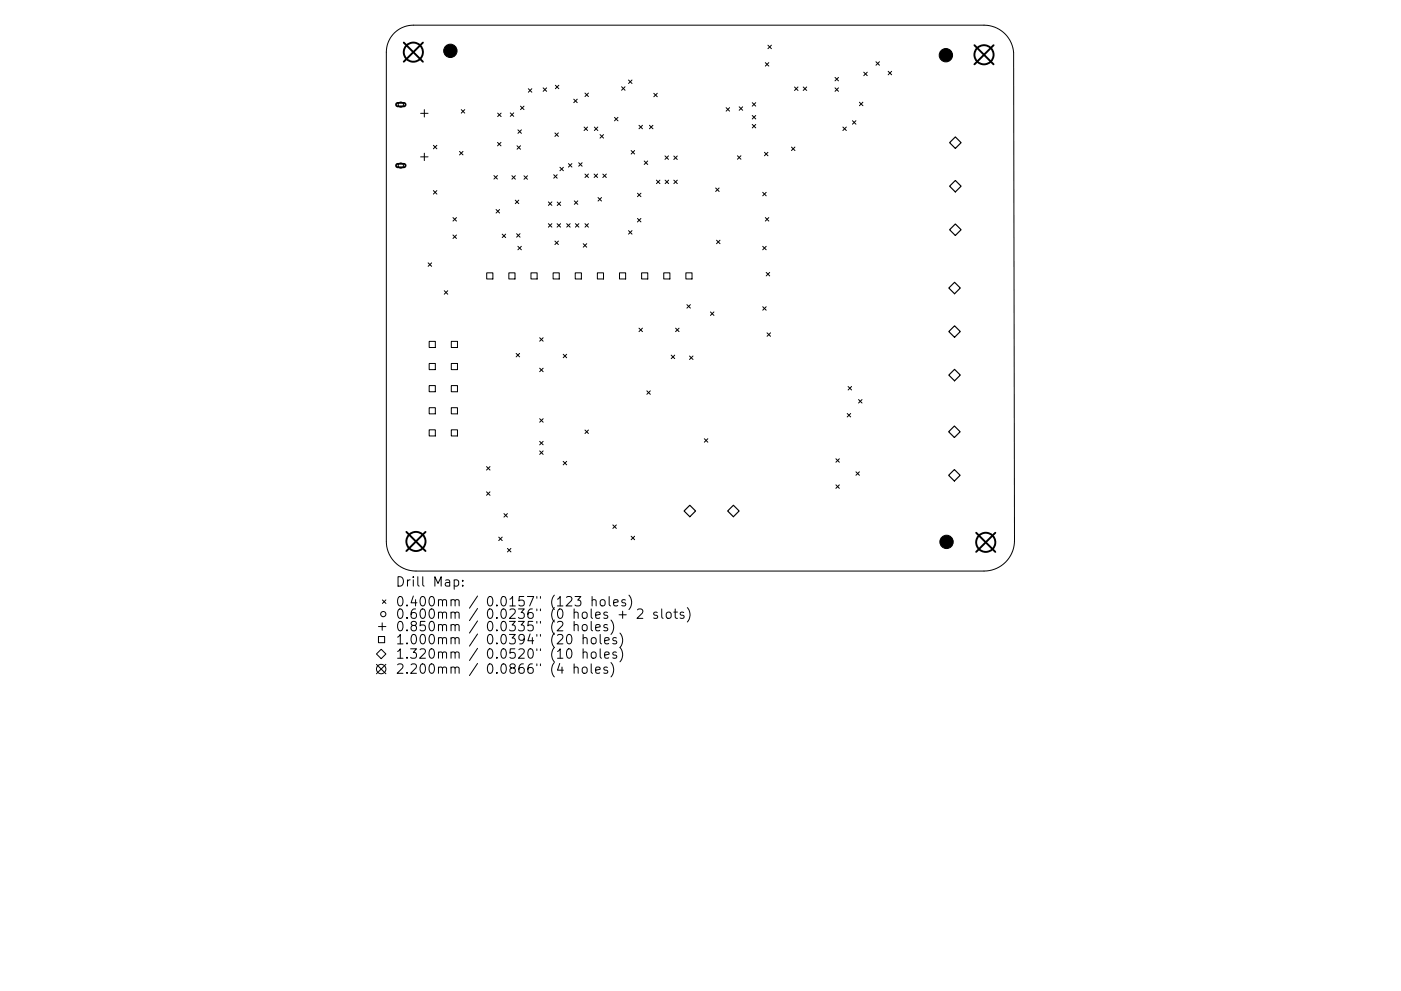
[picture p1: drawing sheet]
<svg xmlns="http://www.w3.org/2000/svg" width="297mm" height="210mm" viewBox="0 0 297 210" stroke-linecap="round" stroke-linejoin="round" font-family="sans-serif">
<defs><g id="words">
<g font-size="2.8">
<text x="83.8" y="124.5">Drill Map:</text>
<text x="83.8" y="128.7">0.400mm / 0.0157&quot; (123 holes)</text>
<text x="83.8" y="131.3">0.600mm / 0.0236&quot; (0 holes + 2 slots)</text>
<text x="83.8" y="133.9">0.850mm / 0.0335&quot; (2 holes)</text>
<text x="83.8" y="136.7">1.000mm / 0.0394&quot; (20 holes)</text>
<text x="83.8" y="139.7">1.320mm / 0.0520&quot; (10 holes)</text>
<text x="83.8" y="142.9">2.200mm / 0.0866&quot; (4 holes)</text>
</g>
</g></defs>
<g fill="#000" stroke="#000" stroke-width=".21">
<circle cx="95.5" cy="10.8" r="1.42"/>
<circle cx="200.5" cy="11.7" r="1.42"/>
<circle cx="200.7" cy="115" r="1.42"/>
</g>
<g fill="none" stroke="#000" stroke-width=".21">
<path d="M112 18.8l.8 .8M112.8 18.8l-.8 .8M115.2 18.6l.7 .8M115.9 18.6l-.7 .8M117.7 18.1l.8 .7M118.5 18.1l-.8 .7M124 19.7l.8 .8M124.8 19.7l-.8 .8M131.8 18.4l.7 .7M132.5 18.4l-.7 .7M133.3 17l.7 .7M134 17l-.7 .7"/>
<path d="M138.6 19.8l.8 .7M139.4 19.8l-.8 .7M162.3 13.3l.7 .7M162.8 9.6l.8 .7M163 13.3l-.7 .7M163.6 9.6l-.8 .7M168.5 18.5l.7 .7M169.2 18.5l-.7 .7M170.3 18.5l.7 .7M171 18.5l-.7 .7M177 16.4l.8 .8M177 18.6l.8 .8"/>
<path d="M177.8 16.4l-.8 .8M177.8 18.6l-.8 .8M183.1 15.3l.8 .8M183.9 15.3l-.8 .8M185.7 13.1l.8 .7M186.5 13.1l-.8 .7M188.3 15.1l.7 .8M189 15.1l-.7 .8M214.9 11.2a6.3 6.3 0 0 0-6.3-5.9h-121a5.7 5.7 0 0 0-5.7 5.8v103.8a6.3 6.3 0 0 0 6.3 6.3h120.4a6.5 6.5 0 0 0 6.5-6.5l-.2-103.5M89.2 24h1.6M89.2 33.3h1.6M90 23.3v1.5"/>
<path d="M90 32.5v1.6M91.9 30.8l.7 .8M92.6 30.8l-.7 .8M97.4 32.1l.8 .8M97.8 23.3l.7 .7M98.2 32.1l-.8 .8M98.5 23.3l-.7 .7M104.7 37.3l.8 .7M105.5 37.3l-.8 .7M105.5 30.2l.7 .7M105.5 24l.7 .7M106.2 30.2l-.7 .7"/>
<path d="M106.2 24l-.7 .7M108.2 24l.7 .7M108.5 37.3l.8 .7M108.9 24l-.7 .7M109.3 37.3l-.8 .7M109.6 30.9l.8 .8M109.8 27.6l.8 .7M110.4 30.9l-.8 .8M110.4 22.5l.7 .8M110.6 27.6l-.8 .7M111.1 22.5l-.7 .8M111.1 37.3l.7 .7"/>
<path d="M111.8 37.3l-.7 .7M117.4 37.1l.7 .7M117.7 28.2l.7 .7M118.1 37.1l-.7 .7M118.4 28.2l-.7 .7M118.7 35.5l.8 .7M119.5 35.5l-.8 .7M120.5 34.7l.8 .8M121.3 34.7l-.8 .8M121.6 21l.8 .8M122.4 21l-.8 .8M122.7 34.5l.7 .8"/>
<path d="M123.4 34.5l-.7 .8M123.8 27l.8 .7M124 36.9l.8 .8M124.6 27l-.8 .7M124.8 36.9l-.8 .8M126 36.9l.7 .8M126 27l.8 .7M126.7 36.9l-.7 .8M126.8 27l-.8 .7M127.2 28.6l.8 .7M127.8 36.9l.8 .8M128 28.6l-.8 .7"/>
<path d="M128.6 36.9l-.8 .8M130.3 24.9l.7 .7M131 24.9l-.7 .7M133.8 31.9l.8 .8M134.6 31.9l-.8 .8M135.5 26.6l.7 .7M136.2 26.6l-.7 .7M136.6 34.2l.7 .7M137.3 34.2l-.7 .7M137.7 26.6l.7 .7M138.4 26.6l-.7 .7M139.2 38.2l.7 .8"/>
<path d="M139.9 38.2l-.7 .8M141 33.1l.7 .7M141 38.2l.8 .8M141.7 33.1l-.7 .7M141.8 38.2l-.8 .8M142.9 33.1l.7 .7M142.9 38.2l.7 .8M143.6 33.1l-.7 .7M143.6 38.2l-.7 .8M151.7 39.9l.8 .7M152.5 39.9l-.8 .7M154 22.8l.7 .8"/>
<path d="M154.7 22.8l-.7 .8M156.4 33l.7 .8M156.7 22.7l.8 .7M157.1 33l-.7 .8M157.5 22.7l-.8 .7M159.5 21.8l.7 .7M159.5 24.5l.7 .7M159.5 26.4l.7 .7M160.2 21.8l-.7 .7M160.2 24.5l-.7 .7M160.2 26.4l-.7 .7M162.1 32.3l.7 .7"/>
<path d="M162.8 32.3l-.7 .7M167.8 31.2l.7 .7M168.5 31.2l-.7 .7M178.7 27l.7 .7M179.4 27l-.7 .7M180.7 25.6l.8 .7M181.5 25.6l-.8 .7M182.2 21.7l.8 .7M183 21.7l-.8 .7M90.8 55.8l.7 .7M91.5 55.8l-.7 .7M91.9 40.4l.7 .8"/>
<path d="M92.6 40.4l-.7 .8M96 46.2l.8 .7M96 49.9l.8 .7M96.8 46.2l-.8 .7M96.8 49.9l-.8 .7M103.2 57.9h1.3v1.3h-1.3zM105.2 44.5l.7 .7M105.9 44.5l-.7 .7M106.5 49.7l.7 .7M107.2 49.7l-.7 .7M107.9 57.9h1.3v1.3h-1.3zM109.2 42.5l.8 .7"/>
<path d="M109.5 49.6l.8 .7M109.8 52.3l.7 .7M110 42.5l-.8 .7M110.3 49.6l-.8 .7M110.5 52.3l-.7 .7M112.6 57.9h1.3v1.3h-1.3zM116.3 42.8l.7 .8M116.3 47.5l.7 .7M117 42.8l-.7 .8M117 47.5l-.7 .7M117.3 57.9h1.3v1.3h-1.3zM117.7 51.2l.7 .7"/>
<path d="M118.1 47.5l.8 .7M118.1 42.9l.8 .7M118.4 51.2l-.7 .7M118.9 47.5l-.8 .7M118.9 42.9l-.8 .7M120.1 47.5l.8 .7M120.9 47.5l-.8 .7M121.8 42.6l.7 .8M122 57.9h1.3v1.3h-1.3zM122 47.5l.7 .7M122.5 42.6l-.7 .8M122.7 47.5l-.7 .7"/>
<path d="M123.7 51.7l.7 .7M124 47.5l.8 .7M124.4 51.7l-.7 .7M124.8 47.5l-.8 .7M126.7 57.9h1.3v1.3h-1.3zM126.8 41.9l.7 .8M127.5 41.9l-.7 .8M131.3 57.9h1.3v1.3h-1.3zM133.3 48.9l.7 .8M134 48.9l-.7 .8M135.2 41l.7 .7M135.2 46.3l.7 .8"/>
<path d="M135.9 41l-.7 .7M135.9 46.3l-.7 .8M136 57.9h1.3v1.3h-1.3zM140.7 57.9h1.3v1.3h-1.3zM145.4 57.9h1.3v1.3h-1.3zM151.9 51l.8 .7M152.7 51l-.8 .7M161.7 40.8l.7 .7M161.7 52.3l.7 .7M162.3 46.2l.7 .7M162.4 40.8l-.7 .7M162.4 52.3l-.7 .7"/>
<path d="M162.4 57.8l.8 .7M163 46.2l-.7 .7M163.2 57.8l-.8 .7M91 72.4h1.3v1.3h-1.3zM91 77.1h1.3v1.3h-1.3zM94.2 61.7l.7 .7M94.9 61.7l-.7 .7M95.7 72.4h1.3v1.3h-1.3zM95.7 77.1h1.3v1.3h-1.3zM109.4 75l.8 .7M110.2 75l-.8 .7M114.4 71.7l.8 .7"/>
<path d="M114.4 78.1l.8 .8M115.2 71.7l-.8 .7M115.2 78.1l-.8 .8M119.4 75.2l.7 .7M120.1 75.2l-.7 .7M135.5 69.6l.7 .8M136.2 69.6l-.7 .8M142.3 75.3l.8 .8M143.1 75.3l-.8 .8M143.2 69.6l.8 .8M144 69.6l-.8 .8M145.6 64.6l.8 .8"/>
<path d="M146.2 75.5l.7 .8M146.4 64.6l-.8 .8M146.9 75.5l-.7 .8M150.6 66.2l.8 .7M151.4 66.2l-.8 .7M161.7 65.1l.7 .7M162.4 65.1l-.7 .7M162.6 70.6l.8 .8M163.4 70.6l-.8 .8M91 81.8h1.3v1.3h-1.3zM91 86.5h1.3v1.3h-1.3zM91 91.2h1.3v1.3h-1.3z"/>
<path d="M95.7 81.8h1.3v1.3h-1.3zM95.7 86.5h1.3v1.3h-1.3zM95.7 91.2h1.3v1.3h-1.3zM103.2 99l.7 .7M103.9 99l-.7 .7M114.4 88.8l.8 .8M114.4 93.6l.8 .8M114.4 95.7l.8 .7M115.2 88.8l-.8 .8M115.2 93.6l-.8 .8M115.2 95.7l-.8 .7M119.4 97.9l.7 .7"/>
<path d="M120.1 97.9l-.7 .7M124 91.2l.8 .8M124.8 91.2l-.8 .8M137.1 82.9l.8 .8M137.9 82.9l-.8 .8M149.3 93.1l.8 .7M150.1 93.1l-.8 .7M177.2 97.3l.8 .8M178 97.3l-.8 .8M179.6 87.7l.8 .8M179.8 82l.8 .7M180.4 87.7l-.8 .8"/>
<path d="M180.6 82l-.8 .7M182 84.8l.8 .7M182.8 84.8l-.8 .7M103.2 104.4l.7 .7M103.9 104.4l-.7 .7M105.7 114l.8 .7M106.5 114l-.8 .7M106.8 109l.8 .7M107.6 109l-.8 .7M107.6 116.4l.7 .7M108.3 116.4l-.7 .7M129.9 111.4l.8 .7"/>
<path d="M130.7 111.4l-.8 .7M133.8 113.8l.8 .7M134.6 113.8l-.8 .7M177.2 102.9l.8 .7M178 102.9l-.8 .7M181.5 100.1l.7 .7M182.2 100.1l-.7 .7M79.8 138.7l1-1 1 1-1 1zM80.2 135h1.3v1.4h-1.3zM80.2 132.9h1.6M81 132.1v1.6M81.1 127.3l.7 .7"/>
<path d="M81.8 127.3l-.7 .7M96.3 123.1l.6-.1 .4 .4v.6l-.2 .3h-.8M98.1 124.2v.2M98.1 123.1v.2M120.3 134.8l.5-.2a1.25 1.25 0 0 1 0 2l-.4-.1-.2-.3-.1-.8zM120.3 137.8l.5-.1a1.25 1.25 0 0 1 0 2l-.4-.1-.2-.3-.1-.9zM121.7 132.7a.5 .5 0 0 1 .9 .1v1M121.7 131.8v2M121.9 126.6h1.3l-.7 .7a.54 .54 0 0 1 .7 .4v.5l-.2 .3-.8 .1-.3-.2M123.5 132.7l.3-.2 .6 .2 .1 .8-.2 .2-.5 .1-.3-.2zM123.6 135.5l.3-.2 .5 .1 .1 1.2M123.6 138.5l.3-.2 .5 .1 .1 1.3"/>
<path d="M123.6 134.6v2M123.6 137.7v2M125.3 131.8v1.8l.3 .2M125.4 135.5a.54 .54 0 0 1 .6-.2 .54 .54 0 0 1 .4 .4l-.1 .7a.54 .54 0 0 1-.5 .2 .54 .54 0 0 1-.5-.4zM125.4 138.5a.54 .54 0 0 1 .6-.2 .54 .54 0 0 1 .4 .4l-.1 .8a.54 .54 0 0 1-.5 .2 .54 .54 0 0 1-.5-.4zM125.5 127.4l.3-.2 .5 .1 .1 1.3M125.5 126.6v2M126.3 133.2l1-.2-.1-.4-.6-.1-.3 .3 .1 .9h.8M127.3 134.6v1.7l.2 .3M127.3 137.7v1.7l.2 .3M127.3 127.4l.3-.2a.54 .54 0 0 1 .7 .4l-.1 .8a.54 .54 0 0 1-.5 .2 .54 .54 0 0 1-.4-.4zM128.2 135.9l1-.1-.1-.4-.6-.1-.3 .3 .1 .9h.8"/>
<path d="M128.2 139l1-.2-.1-.4-.6-.1-.3 .3 .1 1h.8M128.8 132.6l-.5-.1-.3 .3 .1 .3 .7 .2v.4h-.8M129.2 126.6v1.7l.2 .3M129.5 131.6a2.29 2.29 0 0 1 0 3M130.1 127.9l1-.2-.1-.4-.6-.1-.3 .3 .1 1h.8M130.7 135.4l-.5-.1-.3 .3 .1 .2 .7 .2v.5h-.8M130.7 138.4l-.5-.1-.3 .3 .1 .3 .7 .2v.5h-.8M131.3 130.4h1.5M131.4 134.3a2.29 2.29 0 0 1 0 3.1 2.29 2.29 0 0 1 0 3M132 129.7v1.5M132.6 127.3l-.5-.1-.3 .3 .1 .3 .7 .2v.5h-.8M133.3 126.3a2.29 2.29 0 0 1 0 3"/>
<path d="M135.2 129.4l.2-.2 .7 .1a.54 .54 0 0 1 .1 .8l-1.1 1.1h1.2M139.3 130l-.4-.1-.3 .2 .1 .3 .6 .2v.5h-.7M140.3 129.2v1.7l.3 .3M141.3 130.1a.54 .54 0 0 1 .6-.2 .54 .54 0 0 1 .4 .3v.6a.54 .54 0 0 1-.5 .4 .54 .54 0 0 1-.5-.4zM142.9 129.9h.7M143.2 129.2v1.7l.1 .2 .3 .1M145 130l-.5-.1-.3 .2 .1 .3 .7 .2v.5h-.8M145.7 128.9a2.29 2.29 0 0 1 0 3.1M79.8 140.9l2 2M81.8 140.9l-2 2M121.7 141.7a.5 .5 0 0 1 .9 .1v1.1M121.7 140.9v2"/>
<path d="M123.6 141.6l.5-.1 .4 .4v.6l-.4 .4-.5-.1-.2-.3v-.6zM125.3 140.9v1.7l.3 .3M126.3 142.2l1-.2-.1-.4-.6-.1-.3 .3 .1 1h.8M128.8 141.6l-.5-.1-.3 .3 .1 .3 .7 .2v.5h-.8M129.5 140.6a2.29 2.29 0 0 1 0 3"/>
<circle cx="85" cy="35.1" r=".55"/>
<circle cx="85" cy="22.2" r=".55"/>
<circle cx="81.3" cy="130.3" r=".55"/>
<circle cx="80.8" cy="141.9" r="1"/>
</g>
<path d="M84.1 21.9l1.6-.1 .2 .2 .1 .3-.3 .3h-1.4l-.3-.3zM84.1 34.9l1.6-.1 .2 .1 .1 .3-.3 .3h-1.4l-.3-.2z" fill="none" stroke="#000" stroke-width=".37"/>
<path d="M201.3 30.3l1.3-1.3 1.2 1.3-1.2 1.2zM201.3 39.5l1.3-1.2 1.2 1.2-1.2 1.2zM201.3 48.7l1.3-1.2 1.2 1.2-1.2 1.3zM202.4 59.9l1.2 1.2-1.2 1.2-1.2-1.2zM201.2 79.6l1.2-1.2 1.2 1.2-1.2 1.2zM202.4 69.1l1.2 1.2-1.2 1.3-1.2-1.3zM201.1 91.6l1.2-1.2 1.3 1.2-1.3 1.2zM145 108.4l1.3-1.2 1.2 1.2-1.2 1.2zM154.3 108.4l1.2-1.2 1.2 1.2-1.2 1.2zM201.1 100.8l1.2-1.2 1.3 1.2-1.3 1.3z" fill="none" stroke="#000" stroke-width=".24"/>
<g fill="none" stroke="#000" stroke-width=".41">
<path d="M85.6 9l4.1 4.1M89.7 9l-4.1 4.1M206.6 9.6l4.1 4.1M210.7 9.6l-4.1 4.1M86.2 112.8l4 4.1M90.2 112.8l-4 4.1M207 113l4 4.1M211 113l-4 4.1"/>
<circle cx="87.6" cy="11.1" r="2.03"/>
<circle cx="208.6" cy="11.6" r="2.03"/>
<circle cx="88.2" cy="114.9" r="2.03"/>
<circle cx="209" cy="115.1" r="2.03"/>
</g>
<use href="#words"/>
</svg>
